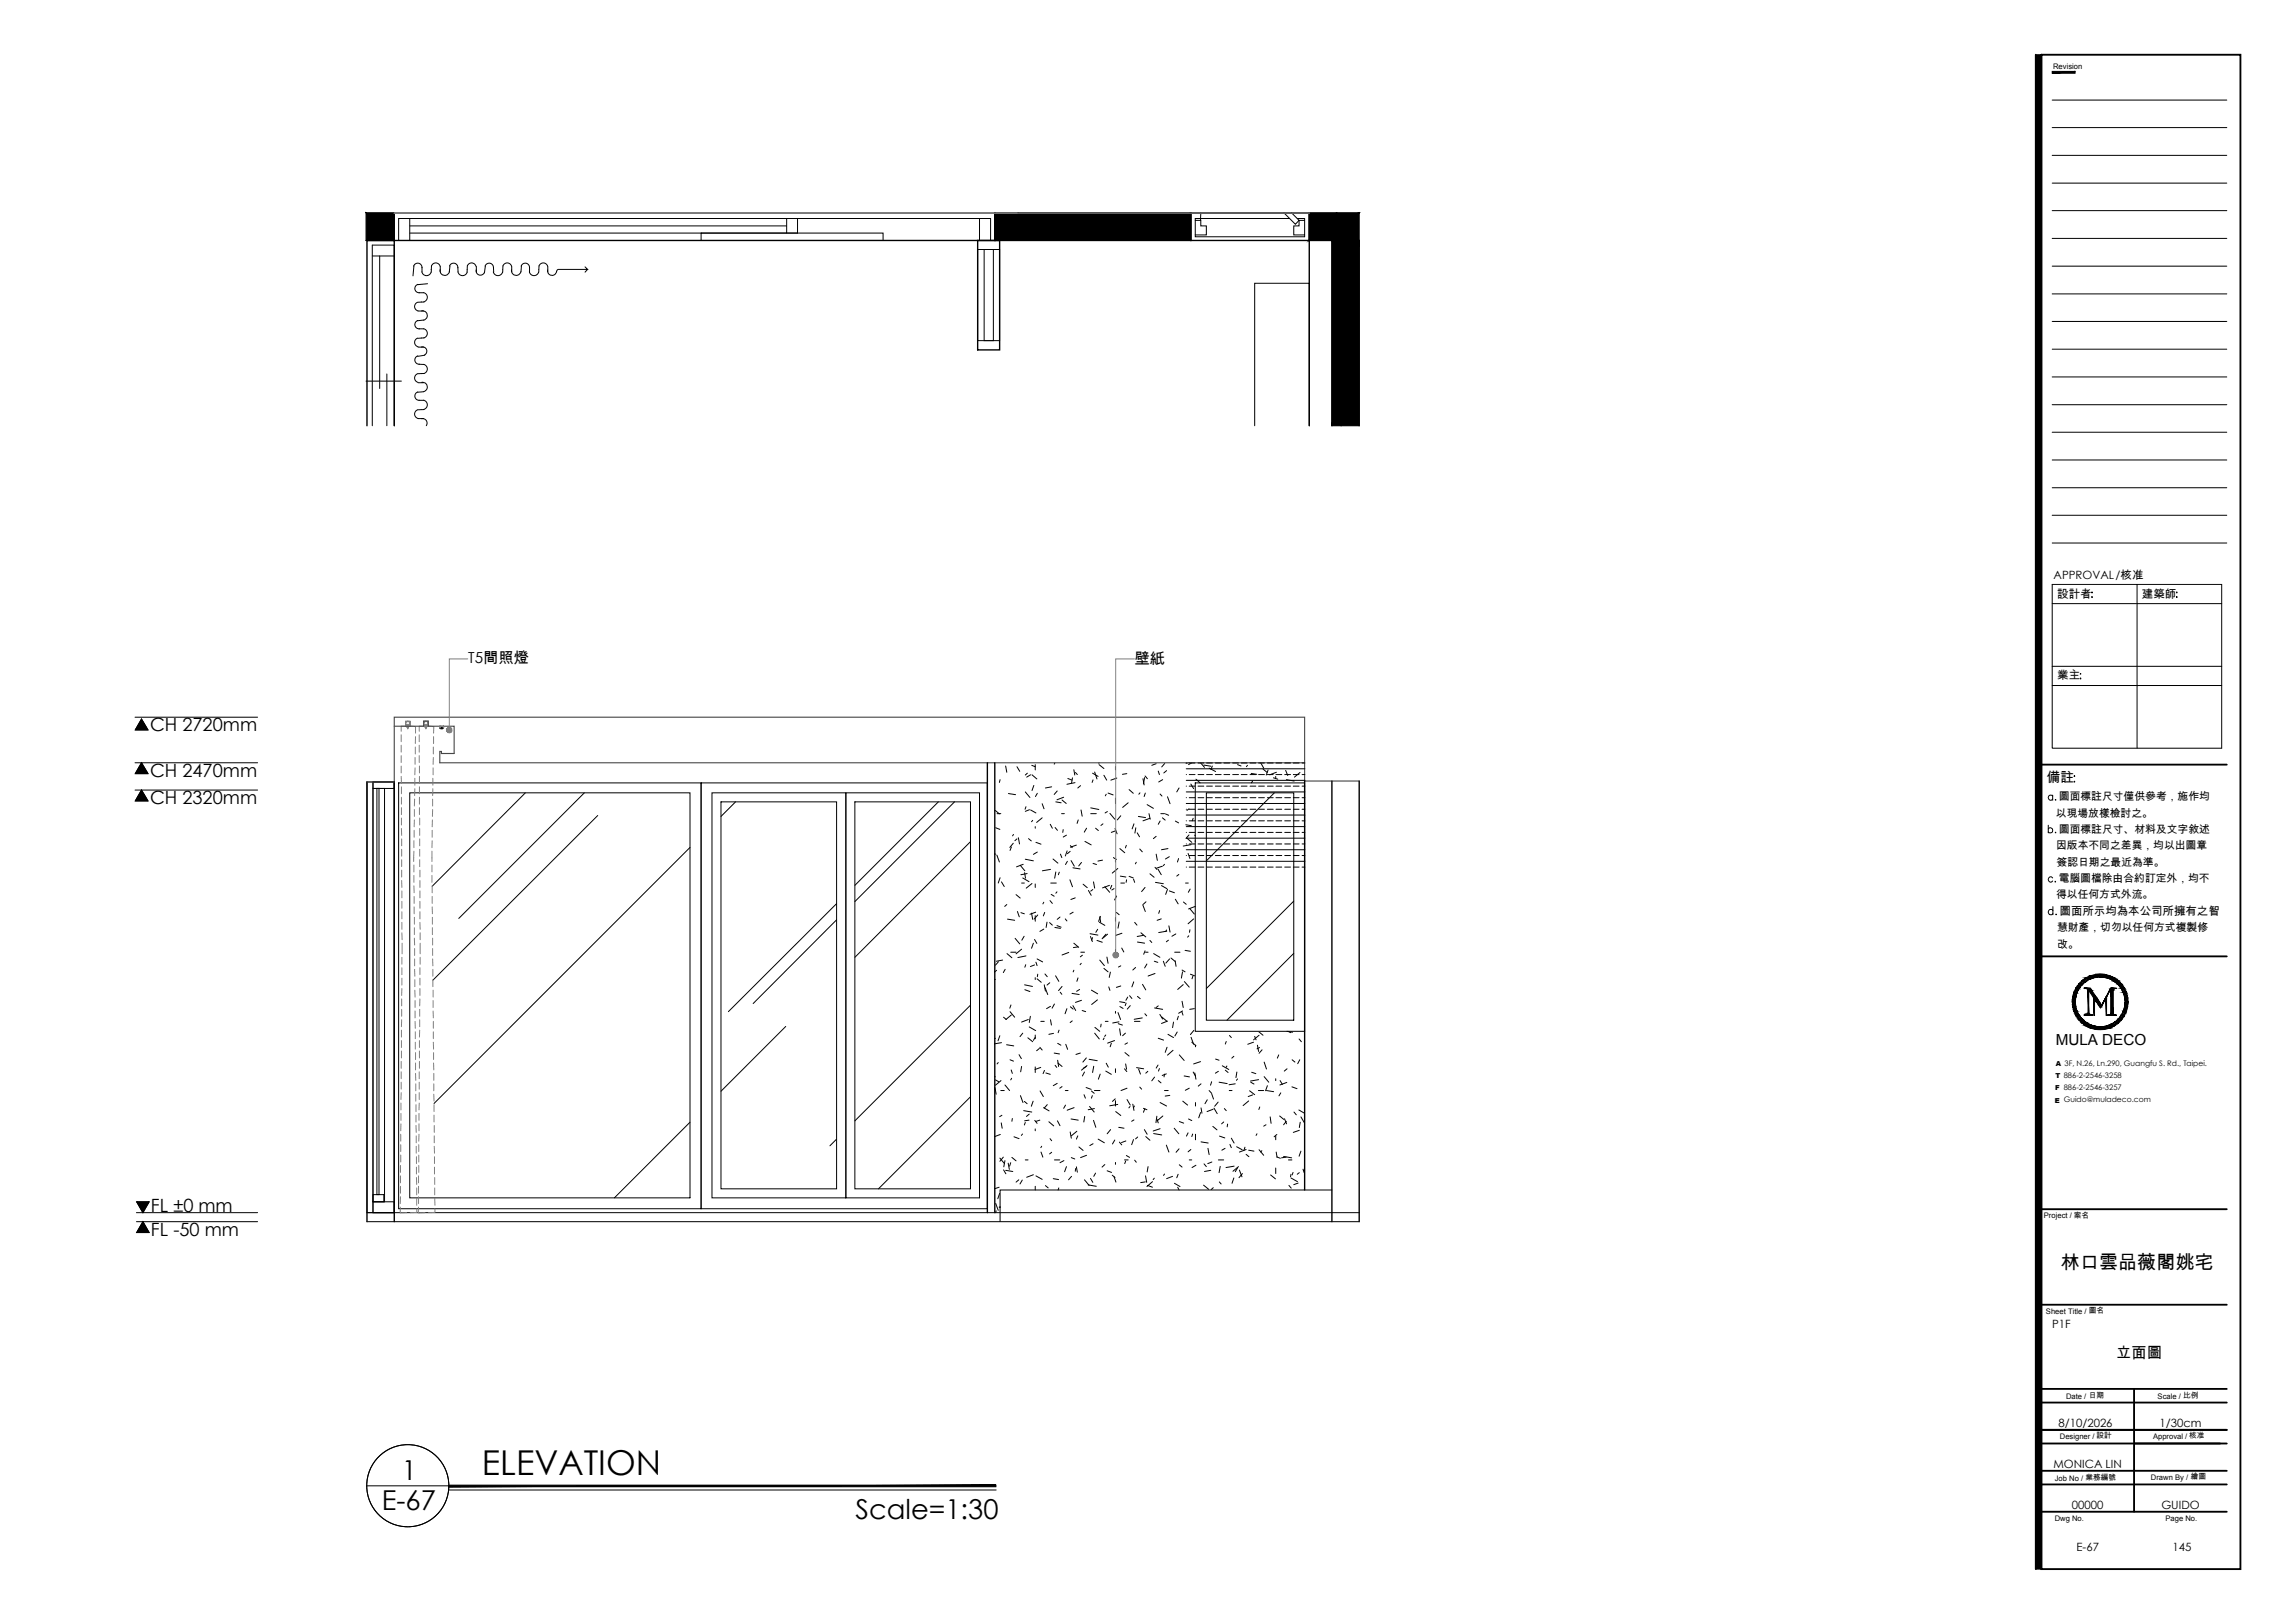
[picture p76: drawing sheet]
<svg xmlns="http://www.w3.org/2000/svg" width="420mm" height="297mm" viewBox="0 0 420 297" stroke-linecap="round" stroke-linejoin="round" font-family="sans-serif">
<defs><g id="words">
<text font-size="6.3" x="88.2" y="269.9">ELEVATION</text>
<g font-size="5">
<text x="73.6" y="270.9">1</text>
<text x="69.9" y="276.3">E-67</text>
<text x="156.6" y="278">Scale=1:30</text>
</g>
<text font-size="3.5" x="377.3" y="232.3">林口雲品薇閣姚宅</text>
<g font-size="3.3">
<text x="27.5" y="133.8">CH 2720mm</text>
<text x="27.5" y="142.1">CH 2470mm</text>
<text x="27.5" y="147.1">CH 2320mm</text>
<text x="27.6" y="221.7">FL ±0 mm</text>
<text x="27.6" y="226.2">FL -50 mm</text>
</g>
<g font-size="2.8">
<text x="85.7" y="121.3">T5間照燈</text>
<text x="207.7" y="121.6">壁紙</text>
<text x="376.3" y="191.3">MULA DECO</text>
<text x="387.4" y="248.5">立面圖</text>
</g>
<text font-size="2.5" x="374.7" y="143.2">備註</text>
<g font-size="2.1">
<text x="376" y="106">APPROVAL/核准</text>
<text x="376.6" y="109.4">設計者</text>
<text x="392.1" y="109.4">建築師</text>
<text x="376.6" y="124.3">業主</text>
<text x="377.1" y="167.4">圖面所示均為本公司所擁有之智</text>
<text x="375.7" y="243.1">P1F</text>
<text x="376.9" y="261.2">8/10/2026</text>
<text x="395.4" y="261.2">1/30cm</text>
<text x="375.9" y="268.7">MONICA LIN</text>
<text x="379.3" y="276.2">00000</text>
<text x="395.7" y="276.2">GUIDO</text>
<text x="380.2" y="283.8">E-67</text>
<text x="397.7" y="283.8">145</text>
</g>
<g font-size="2">
<text x="376.4" y="149.5">以現場放樣檢討之。</text>
<text x="376.9" y="146.5">圖面標註尺寸僅供參考，施作均</text>
<text x="376.4" y="155.4">因版本不同之差異，均以出圖章</text>
<text x="376.9" y="152.4">圖面標註尺寸、材料及文字敘述</text>
<text x="376.5" y="158.4">簽認日期之最近為準。</text>
<text x="376.9" y="161.4">電腦圖檔除由合約訂定外，均不</text>
<text x="376.4" y="164.4">得以任何方式外流。</text>
<text x="376.6" y="170.4">慧財產，切勿以任何方式複製修</text>
<text x="376.6" y="173.4">改。</text>
</g>
<g font-size="1.4">
<text x="375.9" y="12.6">Revision</text>
<text x="374.2" y="222.9">Project / 案名</text>
<text x="374.6" y="240.4">Sheet Title / 圖名</text>
<text x="378.2" y="256.1">Date / 日期</text>
<text x="395" y="256.1">Scale / 比例</text>
<text x="377.1" y="263.4">Designer / 設計</text>
<text x="394.2" y="263.4">Approval / 核准</text>
<text x="376.2" y="271">Job No / 業務編號</text>
<text x="393.8" y="270.8">Drawn By / 繪圖</text>
<text x="376.2" y="278.3">Dwg No.</text>
<text x="396.5" y="278.3">Page No.</text>
</g>
<g font-size="1.3">
<text x="376.3" y="197.3">T 886-2-2546-3258</text>
<text x="376.3" y="195.1">A 3F, N.26, Ln.290, Guangfu S. Rd., Taipei.</text>
<text x="376.2" y="201.8">E Guido@muladeco.com</text>
<text x="376.3" y="199.5">F 886-2-2546-3257</text>
</g>
</g></defs>
<!-- layer: I-ELEV4 -->
<path d="M67.2 223.6h181.6M67.2 221.9h181.6" fill="none" stroke="#000" stroke-width=".18"/>
<!-- layer: I-WALL-HATCH -->
<g fill="none" stroke="#000" stroke-width=".18">
<path d="M189.5 139.9v1M193.1 139.6l-.1 .3M201.2 139.6v.1M201.2 139.9l.9 .8M211.7 139.8l-.8 .3M213.2 139.7l-.5 .7M217.6 139.6l-.5 .1M218.2 139.6l-.6 .3M219.8 139.6l.7 .8M226.6 139.9l.6 .3M230.8 139.6l.6 1M182.1 156.3h.2"/>
<path d="M182.2 148.3l.8 .7M182.3 151.5l.7 .3M182.5 156.5l.5 1.3M182.5 148.9h.7M183.1 142.7l-.1 .5M184.1 140.2l.2 1.1M184.6 145.2l1.3 .2M185.2 155l-.3 .6M185.5 154.3l-.6 .8M185.5 152.7l-.1 .3M186.2 153.5l-.4 .4M186.2 140.3l.5 .9"/>
<path d="M186.4 153.3l.2 1.2M186.8 158.4l.8 1M187.3 158.2l-1.2 .5M187.6 159.7l.1 1M187.7 144.9l.9 1.1M187.7 157.3l1.5 .3M187.8 147.6l-.1 .5M188 159.9l-1.1 .2M188.1 141.5l-.4 .3M188.3 153.5l.5 .4M188.5 148.2l-.8 .3M188.7 141.8l-.7 .4"/>
<path d="M188.7 148.2l1 .6M188.9 140.1l.6 .2M188.9 141.8l.9 .8M189.1 150.1l-.3 .3M189.3 143.7l-.4 1M189.5 151.3v.3M189.7 154.2l.9 .3M189.9 155.9l-.7 .5M189.9 145.2l-.3 .6M190.8 149.7l-1 .8M190.8 147.1l.3 .9M192.3 150.9l.4 .7"/>
<path d="M192.3 159.1l-1.5 .3M192.5 144l-1.1 .2M192.8 157.2l.9 .8M193.2 151.5l.4 .5M193.3 159.6l-.2 1.1M193.3 146.8l1 .1M193.5 144.8l-.5 .6M193.9 159.6l-.1 .5M194.1 156.3l.3 .7M194.4 148.9h.5M194.4 146.4l.8 .7M194.6 151.8v.5"/>
<path d="M194.7 145.9l-1.2 .5M195.2 152.9l-.6 .3M195.4 155.7l-.4 1M195.4 157.6l-.3 .6M195.5 142.5l.8 .3M195.9 155.8l-.5 .4M196 154.8l.3 .3M196.1 157.5l.6 1M196.3 142.4l-.1 .9M196.4 158.8l1.3 .2M196.6 140.9l.2 .9M196.8 143.2l-1.5 .3"/>
<path d="M196.9 141.4l.3 .4M197.1 154.7l-1.1 .4M197.4 150.1l-.2 .6M197.8 143.8l-.5 .4M197.9 148.2l.2 1.2M198 157.8l-.5 .7M198.6 154l1.2 .6M198.9 151.6l-.4 .7M199.7 148.9h1M199.7 147.9l1.5 .3M200 141.5l1 .6M200.1 142.7l-.2 .5"/>
<path d="M200.1 158l.6 .2M200.4 141.3l.4 1.3M200.6 151.6l.5 .4M201.8 157.4l-.8 .2M201.9 150.8l-.4 .3M202.1 141.9l.5 .9M202.5 145.4l-.1 .3M202.7 148.5l-.4 .3M202.9 145.1l.9 .4M203.2 148.9l.9 1M203.8 157l.6 .3M204.1 151.6l.4 1"/>
<path d="M204.2 140.3v.6M204.2 146.1v1M204.2 157.4v.4M204.3 152l-.8 .3M204.5 142.4l-1.1 .4M204.6 158.9l-1 .9M205 155.3l.9 .8M205.2 149.3l-.6 .8M206.2 154.7l-.2 .5M206.3 141.6l-.8 .1M206.5 146.9l-1 .9M206.7 144.5l.8 .7"/>
<path d="M207.6 150.8l-.3 .9M207.9 151.5l-.1 1M208 157.8l-.1 .3M208.2 152.4l.4 .7M208.4 149.4l1.3 .2M208.7 155.4l.4 .5M208.7 145.1l-.2 .3M209.3 142.5l.2 1.2M209.6 142.3l-.3 1.2M209.6 142l.5 .5M209.7 145.1l-.2 .7M210 147.3l1.2 .6"/>
<path d="M210.4 148.9l.2 1M210.5 149.8l-1.2 .4M210.5 159.9l.8 .7M211.5 158.7l.3 .4M211.7 153.1l-.5 .4M211.7 156.3l.2 1.2M212 159.1l.6 1M212 141.1l.3 .7M212.4 150.3l-.4 .6M212.4 145.3l.3 .4M212.5 148.9h.7M212.8 158.5l-1.1 .4"/>
<path d="M212.8 149.7l.5 .4M212.9 142.7l-.8 .4M213.2 158.2l-.2 .2M213.4 149l.6 .2M213.6 141l-.5 .5M213.7 145.8l.5 1.3M213.8 155.3l-1.2 .2M214.1 156.8l-.7 .4M215.2 150.3l.6 .3M215.8 157.1l-.2 .7M215.9 144.2l-.5 .7M217.1 150.9l1 .2"/>
<path d="M217.3 153.4l.9 .8M217.5 156.2l.3 .9M217.7 148l-.4 .3M217.7 152.8l-.6 .6M218 143.5l.5 .8M218.1 154.6l-1.5 .2M218.4 149.8l-.1 .4M218.7 152.9l.1 .1M218.8 154h.1M218.9 142.6l.8 .7M220.4 140l1.3 .2M221.4 140.6l1.1 .6"/>
<path d="M222 140.2l-.3 .6M228.4 140.1l-.2 .2M229.1 141.5l1 .2M229.3 142.9l-.2 .4M231.2 140.7l.8 .7M232.2 140.9l-.4 .9M233.1 142.4l.8 .2M233.6 142.1v.3M233.7 141.3l-1.2 .5M235.4 141l.4 .9M235.5 142.7l1.4 .2M238 141.4l-1 .8"/>
<path d="M182.1 179.3h.1M182.2 179.2l-.1 .1M182.5 177.6l-.4 .3M182.8 176l-.6 .6M183.1 160.6l-.3 1M183.3 161.4l.6 .8M183.6 175.7l-1.2 .2M184 177.4l-.3 .6M184.3 165.6l-.4 .3M184.4 174.5l.9 .8M184.4 168.2l1.4 .2M185 174.3h1"/>
<path d="M185.8 171.7l.9 1M186 163.7l.8 .7M186.3 166.8l.3 1M186.9 167l.6 .2M187 161.6h.5M187 173.7l-1 .9M187.2 160.7l1.2 .7M187.5 171.4l-.4 .7M187.8 176.6l-.2 .4M187.8 174.9l-1.4 .3M188.8 167.1l.3 1.2M188.9 161.7l-1 .8"/>
<path d="M189.2 172.6l-.4 1M189.4 176.6l-.8 .3M189.4 171.9l.4 .8M189.5 161.8v.6M189.5 167.6v1M189.5 178.9v.4M189.6 166.9l-1 .4M189.7 176.1l.2 .6M189.9 179.1l.7 .7M189.9 175.5l1 .6M190 167.5l-.7 .7M190 178.3l-.1 .5"/>
<path d="M191.1 170l-.7 .5M191.1 165.1l-.2 .3M191.3 167l-.3 .6M191.3 178.3l.4 .5M191.7 168.8l-.2 .9M192.2 168.9l.5 .4M192.2 179.9l-.5 .4M192.2 164.8l.5 .5M192.4 161.6h1M192.4 163.7l.6 .3M193.1 169.7l1 .2M193.3 178.6l.5 1"/>
<path d="M193.5 163.2l-.2 .3M193.5 169.4l.8 .3M194.1 167.8l-.6 .5M195 168.2l.3 .4M195.7 174.3l-1.3 .5M195.9 161l.4 1.3M196.5 166.9l-.6 .4M196.6 177.6l-.1 .3M196.6 172.6l.9 .8M196.9 164.3l-.9 .3M197.4 173.3l-.9 .1M197.4 179l-.3 .6"/>
<path d="M197.9 174.3h.6M198 176.3l-.3 .3M198.2 174.8l-.4 .3M198.3 161.8l.8 .7M199.3 163l.5 .9M199.6 170.9l1.4 .2M199.6 171.4l.4 .9M200 171.6l-.1 .5M200.1 162.8l-.4 .3M200.2 161.4l.2 1.1M200.8 172.1l1 .4M201 170.1l-.4 .5"/>
<path d="M201.3 168.8l1 .6M201.3 167.8l.2 1M201.3 175.7l.9 1M201.5 167.7l-.4 .9M202.1 177.2l.8 .7M202.3 162.3l.9 1M202.5 171l-.6 .6M202.6 175.2l.3 1.1M202.8 171l-1 .8M203.1 162l-1.3 .5M203.3 177.9l-.2 1M203.5 162l-.2 .7"/>
<path d="M204 162.6l-.5 .3M204.2 167.9v.7M204.2 173.8v1M204.4 167l.5 .4M204.4 164l-.4 .7M204.9 168.7l-.2 1.2M205.1 160.3l1 .2M205.2 161.6h.7M205.2 176.8l-.4 .2M205.4 173.5l.3 .7M205.4 170.8l-1.1 .4M206.2 161v.5"/>
<path d="M206.7 160.4l.8 .3M207.5 160.9l.2 .6M207.6 179.7l-.4 .9M207.7 168.8l.5 .5M207.9 177.1l-.5 .4M208.2 172.4l1.4 .2M208.9 170.7l.9 .8M209.2 165.6l.5 1.2M209.3 171.2l-1.1 .2M209.6 162.4l-.6 .8M209.6 174l-.2 .7M209.7 174.3h.5"/>
<path d="M209.8 165l-.5 .5M210 176.4l-.4 .8M210.5 172.1l.4 .4M211.2 174.5l1.1 .7M211.3 175.9l.7 .2M211.5 178.2l-1.3 .4M211.5 161.5l1.5 .2M212.3 166.7l-.2 .5M212.6 168.2l-.8 .2M212.6 162.1l1 .5M213 175.9l.3 1M213.6 170.2l-.2 .3"/>
<path d="M213.6 170.4l-1.5 .3M213.7 162.8l-.3 .9M213.9 172.1l-.4 .3M214 169.4l.2 1.2M214.1 163.1l.9 .3M214.1 175.5l-.7 .8M214.4 175.3l.7 .7M215.1 174.3h.9M215.1 175.8l.2 1.1M215.2 164.6l.5 .8M215.3 170.9l-.8 .5M215.8 160l-.4 .3"/>
<path d="M216.4 177.5l.6 .4M216.5 177.9l-.2 1.1M216.7 165.1l.5 .4M216.8 179.6l.9 1.1M217 173.9l.9 .2M217 161.6h.6M217.6 171.3l-.2 .2M217.8 166.3l.9 1M217.8 170.2v.4M217.9 162.7l-.3 .6M217.9 178.3l.8 .3M218.4 178.6l-.2 .5"/>
<path d="M218.5 168.2l-1 .9M218.8 165.9l-1.2 .5M182.1 197l.1 .1M182.2 199.1l.2 1.2M182.2 190l-.1 .1M182.2 197.6l.6 .4M182.8 194.5l-.3 .2M183 189.6l-.3 .9M183.2 199.6h.7M183.3 197.8l-1.1 .8M183.3 190.8l-1.2 .2M183.7 186.2l.5 .4"/>
<path d="M184 198.6l.8 1M184.3 191.2l1.3 .2M184.9 185.2l.9 1M184.9 194l.6 .2M185.1 183.9l-.2 .6M185.1 195.8l.2 .7M185.2 185.7l-1 .9M185.2 197.3l-.2 .3M186.6 193l.4 .7M187 195.2l-.1 1M187.2 189.1l-.5 .6M187.6 180.2l1.4 .3"/>
<path d="M187.6 181.1l1 .4M188.2 189.9l.9 .8M188.3 186.6l-1.3 .5M188.4 187.9l1.2 .7M188.6 186l-.2 1.1M189.5 189.9l-.3 .5M189.5 189.4v.7M189.5 195.3v1M190.3 191.9l-.5 .4M190.4 191.7l.4 .5M190.4 199.7l.6 1M190.5 186.9h.7"/>
<path d="M190.5 195.4l-1 .3M191.2 180.2l.2 1.2M191.2 195.9l-.2 .6M191.3 180.8l.5 1.2M191.5 196.4l.8 .2M192.3 184.2l-.7 .4M192.3 186.6l.2 1M192.9 189.1l-.9 .2M193 192.7l1 .2M193 183.8l-.4 .7M193.2 195l.3 .4M193.5 198.3l-.7 .4"/>
<path d="M193.6 194l.2 1.2M193.6 191l.6 .3M193.7 194.5l.7 .7M193.9 188.5l-.2 .5M194.1 181.6l.3 .4M194.4 198.9l-.4 .3M194.4 180.5l-.6 .8M195 199.6h.5M195.1 191.1l.4 1M195.3 184.6l-.3 .9M196 184.3l.5 .4M196.3 181.8l1.3 .2"/>
<path d="M196.3 186.8l-.4 .3M196.4 184.1l.5 .8M197.7 181.1l-.6 .3M197.8 192.7l-.8 .3M198 183.1l-1.1 .4M198.1 184.9l.7 .3M198.5 196.2l-.3 .7M198.8 199l1 .4M198.9 195.2l-.6 .3M198.9 193.6l-.7 .8M199 195l-1 .9M199.4 193.9l1.5 .2"/>
<path d="M199.8 199.7l.5 .4M199.8 181.2l1.2 .7M200.2 195.1l-.2 1.2M200.4 199.6h1M200.4 189.1l.9 1M200.4 188l.9 .8M200.9 183l-1 .8M201.4 196.6l-.3 .9M201.6 187.4l-.1 .5M202.1 190l-.1 .3M202.4 186.9h.5M202.4 189.4l-.2 .3"/>
<path d="M202.4 196l1.1 .6M202.5 194.6l.4 .7M203 180.6l.2 .7M203.5 191l-.3 .6M204 190.4l-1.2 .5M204.2 185.1v.3M204.2 195.6v.7M204.7 185.3l.4 1.3M204.7 187.4l.8 .2M204.9 187l-1.2 .2M205 188.3l.1 1.2M205 183.3l1 .2"/>
<path d="M205 184.2l.6 .4M205.2 180.5l-.8 .2M205.9 195.6l.4 .5M206 192.6l.7 .7M206 189.1l-.5 .5M206.1 194.7l.1 1M206.2 183.6l-.2 .5M206.3 199.2l-1.1 .4M206.4 190.9l-.4 .2M206.5 182.5l-.4 .6M206.8 182.2l.4 .5M206.9 184.1l-.5 .6"/>
<path d="M207.7 186.9h1M208.1 195.4l1.3 .2M208.2 182.4l.5 .4M208.4 195.7l.4 .9M208.7 199l.3 .3M209.1 186.3l-1.5 .2M209.2 180.2l.6 1M209.6 185.5l.3 .4M210.1 196.1l-.3 .3M211.4 197.1l-.5 .7M211.4 184.5l1.5 .2M212 194.9l-.3 .6"/>
<path d="M212 184.1l-.3 .3M212 197.8l.6 .4M212 190l1 .4M212.3 195.6l-.2 .4M212.3 185.7l.6 .8M212.7 186.1l.9 .8M213.2 199.6h.7M213.2 196.6l-.1 .5M213.5 196.5l-.7 .3M213.7 191.7l-.4 .9M213.7 186.9l-1.1 .4M213.8 189.3l1 .6"/>
<path d="M214.8 192.2l-1.1 .9M214.8 187.1l-.1 1M215.5 188.9l-.4 .7M215.7 186l-.2 .6M215.9 193.1l.9 1M216.4 185.2l.2 .6M216.4 183.2l.2 1.2M216.5 185l-.7 .4M216.6 180.2l-1 .9M216.8 196.9l1 .2M217.7 199.2l-.7 .3M218.1 189.9l.4 1.2"/>
<path d="M218.2 190.7l.7 .7M218.4 196.2l.5 .7M218.6 188.6l-.7 .7M218.7 184.6l-.9 .1M218.7 196.4l.2 1.1M218.9 191.3v.3M219.8 194.3l-1.3 .4M219.9 198.4l-.5 .4M221.4 199.6l.4 .5M221.8 198l-.2 .6M222.5 193.8l.7 .2M223.1 196.1l-.6 .3"/>
<path d="M223.2 198.1l1.5 .2M223.8 195.1l1.2 .6M224.3 195.9l.5 .4M224.5 190.6l-.2 .5M224.6 195.1l-.1 .3M225 199.6h.6M225.1 189.5l.3 .4M225.9 193.3l-.4 .4M226.1 198.4l-1.1 .1M226.4 196.2l-.1 1M226.6 197.5l-.2 .2M228.8 199.6l.9 .7"/>
<path d="M229 198.1l.6 .3M229.2 196.2l.7 .3M229.5 190.7l-1.1 .4M229.7 189.7l.3 .6M230.2 191.3l.2 1.1M230.4 199.6h1M230.4 197.6l-1.5 .3M230.5 188.8l.7 .7M230.5 189.5l-1 .8M230.6 191.7l-.5 .3M231.1 192.1l-.6 .7M231.4 194.4l.5 1.3"/>
<path d="M231.4 197l.9 1.1M231.9 199.6l1.3 .2M232 198.7l-.3 .9M233.6 197.4v.4M234.1 193.1l-.3 .6M234.4 197.8l.4 .7M235.6 198.1l-1.3 .5M235.6 188.8l1 .1M235.6 195.6l-.5 .4M235.8 188.8l.5 .2M236.5 198.9l.9 .3M236.6 194l.5 .4"/>
<path d="M237.8 190.1l.5 .6M238 194l-.4 .7M182.9 217.3l-.7 .2M183 218.4l-.3 1M183 211.9l.9 1.1M183.1 207.6l-1 .4M183.3 205.5l.2 1M183.4 204.1l-.4 .3M183.7 211.8l-.7 .7M183.7 214.1l.5 .7M184 212.4l-.2 1.2M184.1 214.2l1.3 .2"/>
<path d="M184.6 212.9l.2 1.1M185 212.8l-.2 .6M185.3 211.8l.7 .7M185.3 204.7v.5M185.6 208.1l1 .3M186.5 215.9l-.5 .5M186.8 200.5l.5 1.3M187.2 216l-.5 .7M187.2 207.5l-.2 .3M187.4 203.3l1.5 .2M187.5 201.6l.5 .4M187.7 212.3h.5"/>
<path d="M187.7 205.4l-.2 .5M188.4 205l-.8 .1M188.4 203.9l-.5 .4M189.1 201.5l-.3 1M189.2 215l-1.2 .5M189.4 205l.5 .6M189.5 206.6v.4M189.5 217.1v.7M189.7 215.2l1.1 .6M190.4 205l-.8 .3M190.6 210.8l.3 1M190.7 209.8l-.2 .2"/>
<path d="M191.1 202.7l1 .6M191.4 217l.5 .4M191.7 202.2l-.5 .6M192 205.3l.9 .8M192.2 208.4l.3 .4M192.5 210.9l-.3 .3M192.8 215.7l1 .2M193 212.3h1M193.6 205.1l.5 .9M193.8 217.4l-.1 .4M194.8 212.4l-.7 .4M195.1 202.3l-.4 .5"/>
<path d="M195.2 213.5l-.3 .9M195.9 207.2l.2 1.1M196.1 204.8l1.3 .2M196.1 211.9l.7 .2M196.2 215.3l-.6 .6M196.6 202.7l-1.2 .5M196.9 213.9v.5M197.1 213.6l.1 .9M197.1 207l-1 .9M197.3 207.9l-.2 .6M197.5 209.9l.8 .7M198.5 200.3l.2 .7"/>
<path d="M198.5 215.9l.9 1M198.6 204.3l-.2 1M198.9 211.4l-1.1 .5M199.2 216.9l1.5 .2M199.5 202.5l.8 1M199.6 215.7l.5 .7M200 200.5l-.2 .5M200.1 209.3l-.6 .4M200.2 205l.4 1.3M200.4 202.9l-1.2 .2M200.6 214.7l-.4 .6M201 208.5l1.2 .7"/>
<path d="M202.3 213.1l-.5 .5M202.7 214.3l.8 .3M203.3 206.7l-.6 .8M203.6 215.1l.5 .4M204 215.4l.3 1M204.1 208.6l-.4 .8M204.2 201.1l-.5 .5M204.2 201.5v.9M204.2 212.8v.3M204.3 203.4l.9 .8M204.6 202.1l-1.4 .3M204.8 206.3l1 .2"/>
<path d="M204.9 209l.5 .5M205.9 212.3h.6M206.1 212.5l-.2 .5M206.1 208.8l-.8 .3M206.2 211.5l.6 .3M206.3 201.2l.6 1.1M206.9 202.5l-.2 .3M207.4 202.1l.2 1.1M207.5 208.6l-.3 .9M207.6 205l-.4 .2M207.7 202.4l-.2 .3M207.7 212.3l.3 .4"/>
<path d="M208.3 208.1l-.4 .3M209.3 202.8l.7 .3M209.5 206.7l.5 .9M209.6 202.9l-.3 .7M209.7 216.3l-.9 .1M209.7 215.2l.2 1.2M209.8 208l.7 .7M210.1 216.9l.9 .4M210.2 213.5l-.2 1M211 216.3l-1 .9M211.2 207.5l1.5 .2M211.3 215.6l-.2 .3"/>
<path d="M211.8 204.3l-.2 1.2M211.8 204.9l.2 .6M212.4 206.6l-1.3 .4M212.4 201.8l1.2 .6M212.9 204.2l-1.1 .9M213.2 214.9l-.2 .2M213.5 209.6l.5 1.2M214.2 200.5l-.9 .1M214.7 215.3l-1.1 .4M215 206.5l.8 1M215 216.6l1 .6M215.6 217.3l.3 .5"/>
<path d="M215.7 214.9l-.3 .6M215.9 210.3l-.6 .6M215.9 213.2l.5 .4M215.9 205.3l.8 .3M216.5 201.5l.9 .8M217.5 207.3l-.3 .6M217.6 204.8l.6 .3M217.7 212.3h.5M218 210.4l-.5 .4M218.4 207.5l-.2 .5M218.9 201.8v.6M218.9 207.6v1"/>
<path d="M218.9 213.3l-.7 .4M219.8 203.6l-.3 1M219.9 202.8l.1 .9M219.9 209l1.3 .2M220.3 216.9l1 .8M220.4 213l.5 .5M221 201.3l-.4 .7M221.1 210.2l.3 1.1M221.7 214.2l-1.2 .2M221.8 200.2l.4 1M221.9 212.7l-.8 .3M222 206.1l.8 .7"/>
<path d="M222.1 203l-1.1 .4M222.1 217.4l-.4 .3M222.3 202.8l.5 1M223 201.7l-.6 .8M223.1 212.3h.9M223.2 216.3l.4 .4M223.3 207.9l.9 .4M223.4 213.5l-.2 1.1M224 205.3l-.4 .4M224.2 202.9l.3 .4M224.3 210.2l-.6 .3M224.7 205.7v.5"/>
<path d="M225.2 209.5l.2 .5M225.4 208.3l.5 .9M225.9 215.6l-.3 1M225.9 213.4l-1.4 .3M226.4 209.9l1 .5M226.6 213.7l-.5 .7M226.7 213.5l-1 .9M226.9 214.2l.5 1.2M227.5 214.8l-.7 .7M227.9 210l-.2 .6M228.1 210.4l-1.2 .4M228.1 211.3l.5 .4"/>
<path d="M228.6 201.5l-1 .8M228.6 210.5l1 .2M229.3 200.4l-.8 .3M230.1 207.5l-.1 .3M230.5 210.4l.9 1M230.6 202.6l-.1 .5M231 210.6l-.2 .2M231.8 205.9l-.4 .2M232.5 204.4l.2 1.2M232.6 215l.9 .8M233.6 207.9v.7M233.6 213.8v1"/>
<path d="M233.6 210.8l.2 1M233.8 207.6l-.5 .5M233.8 211.7l.6 .3M234.3 204.2l.7 .7M234.5 200l-.4 .6M235 211.7l1.5 .2M235.2 204.8l.3 .9M235.5 211.8l-.9 .1M235.5 205.2l-.5 .7M235.9 212.3h.6M236 216.9l.4 .6M236.3 214.9v.5"/>
<path d="M236.3 215.6l1.2 .7M236.7 214.6l-.1 .4M236.9 203.5l.4 .5M237.7 216.5l-.8 .3M237.8 203.1l1 .6M237.9 206.9l-1.1 .3M237.9 214.6l-.4 .3M238 205.4l-.1 1M238.2 210.7l-.4 .9M238.2 204.4l.6 1M238.5 214l.3 .6M182.3 220.2l.5 1.3"/>
<path d="M182.4 221.6l-.1 .3M182.9 220.9l.2 .1M183.1 221h.1"/>
</g>
<!-- layer: I-ELEV2 -->
<path d="M72.2 132.9h5.4v-.9h.8v.9h4.7v5h-2.3v-.4h-.3v2.1h158.3M248.8 142.9h-10v-11.6h-166.6v11.8h-5" fill="none" stroke="#4c4c4c" stroke-width=".21"/>
<!-- layer: I-ELEV1 -->
<path d="M180.8 139.6v82.3M182.1 139.6v82.3M67.2 143.1v80.5M72.2 143.1v80.5M238.8 142.9v74.9M243.8 142.9v80.7M248.8 142.9v80.7" fill="none" stroke="#000" stroke-width=".25"/>
<!-- layer: I-ELEV252 -->
<g fill="none" stroke="#000" stroke-width=".18">
<path d="M217.2 139.6h.1M217.7 139.6h1.1M219.3 139.6h1.1M220.9 139.6h1.1M222.5 139.6h1.1M224.1 139.6h1M225.7 139.6h1M227.2 139.6h1.1M228.9 139.6h1M230.4 139.6h1.1M232 139.6h1.1M233.6 139.6h1.1"/>
<path d="M235.2 139.6h1.1M236.8 139.6h1M238.4 139.6h.5M67.2 143.1h5v78.8h-5zM68.3 143.1h3.9v1.2h-3.9zM68.3 144.3h2.1v75.6h-2.1zM68.3 143.1h3.9v78.8h-3.9zM69 144.3h.4v74.3h-.4zM73 143.3h55.4v77.9h-55.4zM75 145.1h51.3v74.1h-51.3zM128.4 143.3h52.4v77.9h-52.4zM130.3 145.1h24.6v74.1h-24.6z"/>
<path d="M132 146.8h21.2v70.8h-21.2zM154.9 145.1h24.4v74.1h-24.4zM156.5 146.8h21.2v70.8h-21.2zM217.2 140.7h21.7M217.2 142.8h21.7M217.2 144.9h21.7M217.2 147.1h21.7M217.2 149.2h21.7M217.2 151.3h21.7M217.2 153.4h21.7M217.2 155.5h21.7M217.2 157.6h21.7"/>
<path d="M217.2 141.8h.1M217.2 143.9h.1M217.2 146h.1M217.2 148.1h.1M217.2 150.2h.1M217.2 152.3h.1M217.2 154.5h.1M217.2 156.6h.1M217.2 158.7h.1M217.7 141.8h1.1M217.7 143.9h1.1M217.7 146h1.1"/>
<path d="M217.7 148.1h1.1M217.7 150.2h1.1M217.7 152.3h1.1M217.7 154.5h1.1M217.7 156.6h1.1M217.7 158.7h1.1M218.8 143.3h20v45.5h-20zM219.3 141.8h1.1M219.3 143.9h1.1M219.3 146h1.1M219.3 148.1h1.1M219.3 150.2h1.1"/>
<path d="M219.3 152.3h1.1M219.3 154.5h1.1M219.3 156.6h1.1M219.3 158.7h1.1M220.9 145.1h16v41.6h-16zM220.9 141.8h1.1M220.9 143.9h1.1M220.9 146h1.1M220.9 148.1h1.1M220.9 150.2h1.1M220.9 152.3h1.1M220.9 154.5h1.1"/>
<path d="M220.9 156.6h1.1M220.9 158.7h1.1M222.5 141.8h1.1M222.5 143.9h1.1M222.5 146h1.1M222.5 148.1h1.1M222.5 150.2h1.1M222.5 152.3h1.1M222.5 154.5h1.1M222.5 156.6h1.1M222.5 158.7h1.1M224.1 141.8h1"/>
<path d="M224.1 143.9h1M224.1 146h1M224.1 148.1h1M224.1 150.2h1M224.1 152.3h1M224.1 154.5h1M224.1 156.6h1M224.1 158.7h1M225.7 141.8h1M225.7 143.9h1M225.7 146h1M225.7 148.1h1"/>
<path d="M225.7 150.2h1M225.7 152.3h1M225.7 154.5h1M225.7 156.6h1M225.7 158.7h1M227.2 141.8h1.1M227.2 143.9h1.1M227.2 146h1.1M227.2 148.1h1.1M227.2 150.2h1.1M227.2 152.3h1.1M227.2 154.5h1.1"/>
<path d="M227.2 156.6h1.1M227.2 158.7h1.1M228.9 141.8h1M228.9 143.9h1M228.9 146h1M228.9 148.1h1M228.9 150.2h1M228.9 152.3h1M228.9 154.5h1M228.9 156.6h1M228.9 158.7h1M230.4 141.8h1.1"/>
<path d="M230.4 143.9h1.1M230.4 146h1.1M230.4 148.1h1.1M230.4 150.2h1.1M230.4 152.3h1.1M230.4 154.5h1.1M230.4 156.6h1.1M230.4 158.7h1.1M232 141.8h1.1M232 143.9h1.1M232 146h1.1M232 148.1h1.1"/>
<path d="M232 150.2h1.1M232 152.3h1.1M232 154.5h1.1M232 156.6h1.1M232 158.7h1.1M233.6 141.8h1.1M233.6 143.9h1.1M233.6 146h1.1M233.6 148.1h1.1M233.6 150.2h1.1M233.6 152.3h1.1M233.6 154.5h1.1"/>
<path d="M233.6 156.6h1.1M233.6 158.7h1.1M235.2 141.8h1.1M235.2 143.9h1.1M235.2 146h1.1M235.2 148.1h1.1M235.2 150.2h1.1M235.2 152.3h1.1M235.2 154.5h1.1M235.2 156.6h1.1M235.2 158.7h1.1M236.8 141.8h1"/>
<path d="M236.8 143.9h1M236.8 146h1M236.8 148.1h1M236.8 150.2h1M236.8 152.3h1M236.8 154.5h1M236.8 156.6h1M236.8 158.7h1M238.4 141.8h.5M238.4 143.9h.5M238.4 146h.5M238.4 148.1h.5"/>
<path d="M238.4 150.2h.5M238.4 152.3h.5M238.4 154.5h.5M238.4 156.6h.5M238.4 158.7h.5M68.3 219.9h3.9v2h-3.9zM68.3 218.6h2v1.3h-2zM243.8 217.8h-60.7v5.8"/>
</g>
<!-- layer: 0 -->
<g fill="none" stroke="#000" stroke-width=".18">
<path d="M375.7 18.3h32M375.7 23.4h32M375.7 28.4h32M375.7 33.5h32M375.7 38.6h32M375.7 53.8h32M375.7 48.7h32M375.7 43.6h32M375.7 58.8h32M375.7 79.1h32M375.7 74.1h32M375.7 69h32"/>
<path d="M375.7 63.9h32M375.7 84.2h32M375.7 89.3h32M375.7 94.3h32M375.7 99.4h32M375.7 107h31v29.9h-31zM375.7 110.5h31M383 108.4v.1zM383 109.2v.2zM391.2 107v29.9M398.4 108.4h.2zM398.4 109.3h.2z"/>
<path d="M375.7 121.9h31M375.7 125.5h31M380.8 123.3h.2zM380.8 124.2h.2zM96.2 145.1l-17.1 17.1M107 145.1l-23 23M109.4 149.3l-30.2 30.1M126.3 155.1l-46.8 46.9M134.7 146.8l-2.7 2.6M171.8 146.8l-15.3 15.2M174.8 146.8l-18.3 18.2M177.7 154l-21.2 21.2"/>
<path d="M233.3 145.1l-12.4 12.5M375 151.7a.45 .45 0 0 1 .7 0 .45 .45 0 0 1 0 .6 .45 .45 0 0 1-.7 0M375 151v1.4M375.8 145.7a.45 .45 0 0 0-.7-.1 .45 .45 0 0 0 0 .7 .45 .45 0 0 0 .7-.1M375.8 145.5v1M376.3 146.3v.2l.1-.1M376.3 152.3v.1h.1M379.7 142.1h.2zM379.7 143.1h.2zM153.2 165.4l-19.8 19.8M153.2 168.3l-15.3 15.4M236.9 174.5l-12.3 12.2"/>
<path d="M236.9 164.9l-16 16M375.8 160.7a.45 .45 0 0 0-.7-.1 .45 .45 0 0 0 0 .7 .45 .45 0 0 0 .7-.1M375.8 166.7a.47 .47 0 0 0-.7-.1 .47 .47 0 0 0 0 .7 .47 .47 0 0 0 .7-.1M375.8 165.9v1.5M376.3 161.3v.1M376.4 167.3l-.1 .1h.2M143.8 187.9l-11.8 11.8M177.7 184l-21.2 21.1M126.3 205.4l-13.8 13.8M153.2 208.5l-1.3 1.2M177.7 200.7l-16.9 16.9"/>
</g>
<!-- layer: I-ELEV-TEXT -->
<path d="M25.9 131.6l1.2 2h-2.3zM25.9 139.6l1.2 2h-2.3zM25.9 144.6l1.2 2h-2.3zM25 219.9h2.3l-1.1 2zM26.2 223.6l1.1 2h-2.3z" fill="#000" stroke="#000" stroke-width=".18"/>
<path d="M24.7 131.3h22.5M24.7 139.6h22.5M25.9 131.6l1.2 2h-2.3zM25.9 139.6l1.2 2h-2.3zM24.7 144.6h22.5M25.9 144.6l1.2 2h-2.3zM25 219.9h2.3l-1.1 2zM25 221.9h22.2M25 223.6h22.2M26.2 223.6l1.1 2h-2.3z" fill="none" stroke="#000" stroke-width=".18"/>
<!-- layer: I-ELEV6 -->
<g fill="none" stroke="#808080" stroke-width=".18">
<path d="M73.4 134.5v1.2M73.4 136.4v1.3M73.4 138.3v1.3M74.2 132.9h-.8v.9M74.3 132h.8v.9h-.3h.2v-.7l-.3-.2-.4 .2v.7h.2h-.2zM74.3 132.7h.1M74.3 132.7v-.1h.7v.1M74.4 132.7h.2v.3h-.1l.1 .2-.1-.1M74.5 133.1h.3M74.6 133h-.1M74.6 133.1v.3M74.7 133.1h.1"/>
<path d="M74.7 133.4h.1M74.7 133.1v.3M74.8 133.1l-.1 .1M74.8 133.1h.1M74.8 132.9l1.3 .1v1.2M74.9 132.7h-.2l.1 .3-.1 .2M74.9 132.7h.1M76 138.6v1.3M76 136.7v1.3M76.1 134.8l-.1 1.3M76.8 134.5v1.2M76.8 136.4v1.3"/>
<path d="M76.8 138.3v1.3M77.5 132.9h-.7v.9M77.6 132h.8v.9h-.2h.2v-.7l-.4-.2-.4 .2v.7h.2h-.2zM77.6 132.7h.1M77.6 132.7v-.1h.7v.1M77.7 132.7h.2v.3h-.1l.1 .4M77.9 133.1v.1M77.9 133h-.1M77.9 133.1h.2M78 133.1h.1M78 133.4h.1M78 133.1v.3"/>
<path d="M78.1 133.1l-.1 .1M78.1 133.1h.1M78.1 132.9l1.3 .1v1.2M78.2 132.7h.1M78.2 132.7h-.2v.3h.1l-.1 .2M79.3 136.7v1.3M79.3 138.6v1.3M79.4 134.8v1.3M73.4 140.2v1.3M73.4 142.1l.1 1.3M73.5 144v1.3M73.5 145.9v1.3"/>
<path d="M73.5 147.8v1.3M73.5 149.7v1.3M73.5 151.6v1.3M73.5 153.5v1.3M73.5 155.4v1.3M73.5 157.3v1.3M73.5 159.2v1.3M75.8 153.9v1.2M75.8 158.3v1.3M75.8 155.8l-.1 1.9M75.8 152v1.2M75.9 148.2v1.2"/>
<path d="M75.9 150.1l-.1 1.2M75.9 146.2v1.3M75.9 142.4v1.3M75.9 144.3v1.3M76 140.5l-.1 1.3M76.8 140.2v1.3M76.8 142.1v1.3M76.8 144v1.3M76.8 145.9v1.3M76.8 147.8v1.3M76.8 149.7v1.3M76.8 151.6v1.3"/>
<path d="M76.8 153.5v1.3M76.8 155.4v1.3M76.8 157.3v1.3M76.9 159.2v1.3M79.1 155.8v1.9M79.1 158.3v1.3M79.1 152v1.2M79.1 153.9v1.2M79.2 150.1l-.1 1.2M79.2 146.2v1.3M79.2 148.2v1.2M79.2 142.4v1.3"/>
<path d="M79.2 144.3v1.3M79.3 140.5v1.3M73.5 161.1l.1 1.3M73.6 163.1v1.2M73.6 165v1.2M73.6 166.9v1.3M73.6 168.8v1.3M73.6 175.2v1.3M73.6 177.1v1.3M73.6 179v1.3M73.6 170.7v1.3M73.6 172.6v2"/>
<path d="M75.8 160.2v1.3M75.8 162.1v1.3M75.8 164.1v1.2M75.8 166v1.2M75.9 167.9v1.2M75.9 169.8v1.3M75.9 171.7v1.3M75.9 177.4v1.3M75.9 173.6v1.3M75.9 175.5v1.3M75.9 179.3v1.3M76.9 161.1v1.3"/>
<path d="M76.9 163.1v1.2M76.9 165v1.2M76.9 166.9v1.3M76.9 177.1v1.3M76.9 179v1.3M76.9 168.8v1.3M76.9 172.6v2M76.9 170.7v1.3M76.9 175.2v1.3M79.1 160.2v1.3M79.1 162.1v1.3M79.1 164.1v1.2"/>
<path d="M79.1 166l.1 1.2M79.2 167.9v1.2M79.2 169.8v1.3M79.2 171.7v1.3M79.2 173.6v1.3M79.2 175.5v1.3M79.2 177.4v1.3M79.2 179.3v1.3M73.4 194.3v1.2M73.4 196.2v1.2M73.4 198.1v1.2M73.4 200v1.2"/>
<path d="M73.5 188.5v1.3M73.5 190.4v1.3M73.5 192.3v1.3M73.5 182.8v1.3M73.5 184.7v1.3M73.5 186.6v1.3M73.6 180.9l-.1 1.3M75.9 181.2l.1 1.3M76 183.1v1.3M76 185v1.3M76 186.9v1.3M76 188.8v1.3"/>
<path d="M76 190.7v1.3M76.1 196.5v1.2M76.1 192.6v1.3M76.1 194.5v1.3M76.1 198.4v1.2M76.8 196.2v1.2M76.8 198.1v1.2M76.8 200v1.2M76.8 190.4v1.3M76.8 192.3v1.3M76.8 194.3v1.2M76.8 184.7v1.3"/>
<path d="M76.8 186.6v1.3M76.8 188.5v1.3M76.9 180.9v1.3M76.9 182.8l-.1 1.3M79.3 181.2v1.3M79.3 183.1v1.3M79.3 185v1.3M79.3 186.9v1.3M79.3 188.8v1.3M79.3 190.7l.1 1.3M79.4 192.6v1.3M79.4 194.5v1.3"/>
<path d="M79.4 196.5v1.2M79.4 198.4v1.2M73.3 213.3v1.3M73.3 215.2v1.3M73.3 217.1v1.3M73.3 219v1.3M73.4 207.6v1.3M73.4 209.5v1.3M73.4 211.4v1.3M73.4 201.9v1.2M73.4 203.8v1.2M73.4 205.7v1.3"/>
<path d="M76.1 200.3v1.2M76.2 206v1.2M76.2 202.2v1.2M76.2 204.1v1.2M76.2 207.9v1.3M76.2 209.8v1.3M76.2 215.5l.1 1.3M76.2 211.7v1.3M76.2 213.6v1.3M76.3 217.4v1.3M76.3 219.3v1.3M76.6 215.2v1.3"/>
<path d="M76.6 217.1v1.3M76.6 219v1.3M76.7 209.5v1.3M76.7 211.4v1.3M76.7 213.3v1.3M76.7 203.8v1.2M76.7 205.7v1.3M76.7 207.6v1.3M76.8 201.9l-.1 1.2M79.4 200.3l.1 1.2M79.5 202.2v1.2M79.5 204.1v1.2"/>
<path d="M79.5 209.8v1.3M79.5 206v1.2M79.5 207.9v1.3M79.5 211.7v1.3M79.5 213.6v1.3M79.6 219.3v1.3M79.6 215.5v1.3M79.6 217.4v1.3M73.3 220.9v1.1l1.2-.1M76.3 221.2v.7h-1.2M76.6 220.9v1.1l1.2-.1M79.6 221.2v.7h-1.2"/>
</g>
<!-- layer: I-DWGTITLE -->
<g fill="none" stroke="#000" stroke-width=".18">
<path d="M67.1 271.9h15.1M82.1 272.7h100.3"/>
<circle cx="74.7" cy="271.9" r="7.5"/>
</g>
<path d="M82.2 271.8v.3l100.1-.3zM82.2 272.1l100.1-.3v.3z" fill="#000" stroke="#000" stroke-width=".18"/>
<!-- layer: 0 -->
<g fill="#808080" stroke="#808080" stroke-width=".18">
<path d="M204.3 174.8v.5l-.3-.1zM203.8 175l.2 .2 .3-.4zM203.8 174.8h.5l-.5 .2z"/>
<path d="M203.8 174.5l.5 .3h-.5zM203.8 174.5l.5 .3-.3-.4zM204 174.4l.3-.1v.5z"/>
<path d="M204.3 174.3l.2 .1-.2 .4zM204.5 174.4l-.2 .4 .4-.3zM204.3 174.8l.4-.3 .1 .3z"/>
<path d="M204.3 174.8h.5l-.1 .2zM204.3 174.8l.2 .4 .2-.2zM204.3 174.8l.2 .4-.2 .1z"/>
<path d="M82.3 133.6v.5h-.3zM81.8 133.8l.2 .3 .3-.5zM81.7 133.6h.6l-.5 .2z"/>
<path d="M81.8 133.4l.5 .2h-.6zM82 133.2l-.2 .2 .5 .2zM82 133.2l.3-.1v.5z"/>
<path d="M82.3 133.1l.2 .1-.2 .4zM82.5 133.2l-.2 .4 .4-.2zM82.3 133.6l.4-.2v.2z"/>
<path d="M82.3 133.6h.4v.3zM82.3 133.6l.2 .5 .2-.2zM82.3 133.6l.2 .5h-.2z"/>
</g>
<path d="M85.6 120.6h-3.3v13M207.7 120.6h-3.4v54.2" fill="none" stroke="#808080" stroke-width=".18"/>
<!-- layer: I-WALL -->
<g fill="none" stroke="#000" stroke-width=".18">
<path d="M80.5 133.3l.2 .1M80.6 133.1v.1M80.6 133.2h.1M80.6 133.1h.1M80.6 133h.1M80.6 133h.6M80.6 133.2v.1M80.7 133.2h.3M80.8 133.2h.2M81.2 133.3l-.5 .1M81.2 133.1v.1M81.2 133.2h.1"/>
<path d="M81.2 133.1h.1M81.2 133h.1M81.2 133.2v.1"/>
<circle cx="80.7" cy="133.1" r=".06"/>
<circle cx="81" cy="133.1" r=".06"/>
</g>
<path d="M80.5 133l.1 .2M80.5 132.9h.7M80.6 133.2l-.1-.2h.7v.2M80.6 133.2h.1M81.2 133.2h.1M81.2 133h.1M81.2 133v.2" fill="none" stroke="#808080" stroke-width=".18"/>
<!-- layer: I-ELEV-DIM -->
<g fill="#000" stroke="#000" stroke-width=".18">
<path d="M239.7 38.9h5l-5 5.1z"/>
<path d="M67 38.9h5.2v5.1zM67 38.9v5.1h5.2z"/>
<path d="M239.7 44l9.1-5.1v5.1zM244.7 38.9l-5 5.1 9.1-5.1z"/>
</g>
<g fill="#000" stroke="#000" stroke-width=".18">
<path d="M248.8 44v33.9h-3.3z"/>
<path d="M182.2 39v5l35.8-5zM182.2 44l35.8-5v5z"/>
<path d="M248.8 44l-3.3 33.9h-1.7zM243.8 44v33.9l5-33.9zM243.8 44h5z"/>
</g>
<path d="M72.2 38.9v5.1h-5.2M239.7 38.9v5.1h9.1" fill="none" stroke="#000" stroke-width=".25"/>
<!-- layer: I-WALL -->
<path d="M72.2 39h145.8v5h-35.8v-5v5h-110zM218 39h21.7v5h-21.7zM179 44h4v20h-4zM239.7 44v33.9M67.2 77.9v-33.9h5v33.9M243.8 77.9v-33.9h5v33.9" fill="none" stroke="#000" stroke-width=".25"/>
<!-- layer: I-WINDOW -->
<g fill="none" stroke="#000" stroke-width=".18">
<path d="M73 40h108.4v4h-108.4zM75 40v4M144 40v2.7M146 40v2.7h-71M179.3 40v4M219.8 38.9v1.4M235 38.9l2.2 2.1 .6-.7-1.4-1.4M236.1 40h-17.3v3.3h20v-3.3h-1.3M68.2 46.8h4M69.5 46.8v24.3M75 41.3h69M128.4 42.7h33.3v1.3h-33.3z"/>
<path d="M218.8 40.3h1v1h1.1v1.7h-2.1M238.8 40.3h-1v1h-.9v1.7h1.9M67 69.8h6.5M68.2 77.9v-33h4v33M70.8 68.4v9.5"/>
</g>
<!-- layer: DS-DRAPERY -->
<g fill="none" stroke="#000" stroke-width=".18">
<path d="M75.7 48.7a.78 .78 0 0 1 .9-.5 .78 .78 0 0 1 .7 .8M75.8 48.7l-.2 1.8M76.5 55.3a.83 .83 0 0 0-.6 .8 .83 .83 0 0 0 .6 .8M76.5 52.1a.78 .78 0 0 0-.5 .8 .78 .78 0 0 0 .8 .7M76.5 58.7a.78 .78 0 0 0-.5 .9 .78 .78 0 0 0 .8 .6M76.5 56.9h1.1M76.7 53.6h.9M77.1 55.2h.1M77.2 56.9a.87 .87 0 0 1 1 .7 .87 .87 0 0 1-.7 1l-1 .1M77.2 49.8a.87 .87 0 0 0 .9 .6 .87 .87 0 0 0 .8-.6M77.3 48.9v.9M77.5 53.6a.87 .87 0 0 1 .7 .8 .87 .87 0 0 1-.6 .8"/>
<path d="M77.6 55.3h-1.1M78.3 51.9l-1.8 .2M78.9 49.4h.1M80.6 48.7a.83 .83 0 0 0-.8-.6 .83 .83 0 0 0-.8 .6v1.1M80.6 49.3a.87 .87 0 0 0 .6 1.1 .87 .87 0 0 0 1.1-.7M80.6 48.8v1M82.3 48.7a.78 .78 0 0 1 .9-.5 .78 .78 0 0 1 .6 .8M82.4 48.7l-.1 1.1M83.8 48.9v.9a.87 .87 0 0 0 .9 .6 .87 .87 0 0 0 .8-.6M85.5 49.4h.1M87.1 48.7a.83 .83 0 0 0-.7-.6 .83 .83 0 0 0-.8 .6l-.1 1.1M87.2 49.4a.78 .78 0 0 0 .5 .9 .78 .78 0 0 0 .9-.4"/>
<path d="M87.2 48.8v1M88.8 48.7a.78 .78 0 0 1 .9-.5 .78 .78 0 0 1 .6 .8M88.9 48.7l-.2 1.2M90.3 49.8a.87 .87 0 0 0 .8 .6 .87 .87 0 0 0 .9-.6M90.3 48.9l.1 .9M92 49.4h.1M93.7 48.7a.83 .83 0 0 0-.8-.6 .83 .83 0 0 0-.8 .6l-.1 1.1M93.7 49.3a.87 .87 0 0 0 .6 1.1 .87 .87 0 0 0 1.1-.7M93.7 48.8v1M95.4 48.7a.78 .78 0 0 1 .9-.5 .78 .78 0 0 1 .6 .8M95.5 48.7l-.1 1.1M96.9 48.9v.9a.87 .87 0 0 0 .8 .6 .87 .87 0 0 0 .9-.6"/>
<path d="M98.6 49.4h.1M100.3 49.4a.83 .83 0 0 0 .6 1 .83 .83 0 0 0 1-.8M100.3 49.8v-1.1a.83 .83 0 0 0-.8-.6 .83 .83 0 0 0-.8 .6l-.1 1.1M102.3 49.3l-.4 .3M107.1 48.8l.5 .5h-5.3M107.6 49.3l-.5 .5M76.5 61.9a.83 .83 0 0 0-.6 .8 .83 .83 0 0 0 .6 .8M76.5 75a.83 .83 0 0 0-.6 .8 .83 .83 0 0 0 .6 .8M76.5 68.4a.83 .83 0 0 0-.6 .8 .83 .83 0 0 0 .6 .8M76.5 71.7a.78 .78 0 0 0-.5 .9 .78 .78 0 0 0 .8 .7M76.5 65.1a.78 .78 0 0 0-.5 .9 .78 .78 0 0 0 .8 .7M76.5 63.5h1.1"/>
<path d="M76.5 70h1.1M76.5 76.6h1.1M76.7 66.7h.8a.87 .87 0 0 1 .7 .8 .87 .87 0 0 1-.6 .9M76.7 60.2h.9M76.7 73.3h.9M77.1 61.8h.1M77.1 74.9h.1M77.1 68.4h.1M77.2 63.5a.78 .78 0 0 1 .9 .5 .78 .78 0 0 1-.4 1M77.2 70a.87 .87 0 0 1 1 .6 .87 .87 0 0 1-.7 1.1M77.2 76.6a.83 .83 0 0 1 .8 .4 .83 .83 0 0 1 0 .9M77.5 60.2a.87 .87 0 0 1 .7 .8 .87 .87 0 0 1-.6 .8"/>
<path d="M77.5 73.2a.87 .87 0 0 1 .7 .9 .87 .87 0 0 1-.6 .8M77.6 71.7l-1.1 .1M77.6 61.8l-1.1 .1M77.6 75h-1.1M77.6 68.4h-1.1M77.8 65l-1.3 .2"/>
</g>
<!-- layer: I-FURN-MLWK-L -->
<path d="M229.7 77.9v-26.1h10v26.1" fill="none" stroke="#000" stroke-width=".18"/>
<!-- layer: I-WALL-FNS -->
<path d="M179 45.7h4v16.6h-4zM180.2 45.7h1.7v16.6h-1.7z" fill="none" stroke="#000" stroke-width=".18"/>
<!-- layer: ref -->
<path d="M72.2 38.9h167.5" fill="none" stroke="#808080" stroke-width=".18"/>
<!-- layer: I-FURN-LOOSE -->
<path d="M186.4 38.9h53.3" fill="none" stroke="#000" stroke-width=".18"/>
<!-- layer: 0 -->
<g fill="#000" stroke="#000" stroke-width=".18">
<path d="M383.6 178.3h1.8zM382.9 188.2h3.2l-.7 .2zM384.4 184.3h.3l-.1 .2z"/>
<path d="M372.7 10v277.2l1-277.2zM373.7 10v277.2h-1z"/>
<path d="M375.7 13.4h4.2v-.3zM375.7 13.1h4.2l-4.2 .3z"/>
<path d="M381.2 179.5l-.3 .6 .7-.6zM381.2 179.5l-.3 .6h-.3z"/>
<path d="M381.2 179.4h.4zM381.2 179.4l.4 .1z"/>
<path d="M381.6 179.7l-.4 .5 .6-.5zM381 180.2l.6-.5-.4 .5z"/>
<path d="M381.7 179.6h.2zM381.7 179.6l.1 .1h-.2z"/>
<path d="M381.8 179l-.2 .4 .7-.4zM381.2 179.4l.6-.4-.2 .4z"/>
<path d="M382.3 179.3l-.4 .3 .5-.3zM381.7 179.6l.6-.3-.4 .3z"/>
<path d="M381.9 178.9h.6zM381.8 179h.5z"/>
<path d="M382.4 179.2h.3zM382.3 179.3h.1z"/>
<path d="M382.4 178.7l.1 .2 .7-.2zM381.9 178.9l.5-.2 .1 .2z"/>
<path d="M382.7 179.2l.5-.2h-.3zM382.4 179.2l.5-.2-.2 .2z"/>
<path d="M383.2 178.9h.6zM382.9 179h.3z"/>
<path d="M382.7 178.5l.5 .2 .7-.2zM382.4 178.7l.3-.2 .5 .2z"/>
<path d="M382.9 178.5h1.1zM382.7 178.5h1.2z"/>
<path d="M383.5 178.8h.5zM383.2 178.9h.6z"/>
<path d="M384 178.7l1.5 .1zM383.5 178.8l.5-.1 1.5 .1z"/>
<path d="M383.6 178.3l2.5 .2-.7-.2zM382.9 178.5l.7-.2 2.5 .2z"/>
<path d="M384.9 178.8l.9 .1zM384.9 178.8l.9 .1z"/>
<path d="M385.2 178.9l.8 .1zM385.2 178.9l.8 .1z"/>
<path d="M385.7 179l.9 .2zM385.7 179l.9 .2z"/>
<path d="M384.9 178.5h1.3zM384.9 178.5h1.3z"/>
<path d="M385.1 178.5l1.4 .2-.3-.2zM385.1 178.5l1.4 .2z"/>
<path d="M385.8 178.7l1.3 .2-.6-.2zM385.8 178.7l1.3 .2h-.7z"/>
<path d="M386.3 179.2l.4 .1zM386.3 179.2l.4 .1z"/>
<path d="M386.5 179.3l.8 .3zM386.5 179.3l.8 .3z"/>
<path d="M386.4 178.9l.8 .1zM386.4 178.9l.8 .1z"/>
<path d="M386.6 179l1.2 .4-.6-.4zM386.6 179l1.2 .4h-.4z"/>
<path d="M387.1 179.6l.3 .1zM387.1 179.6l.3 .1z"/>
<path d="M387.2 179.7l.7 .5-.5-.5zM387.2 179.7l.7 .5h-.1z"/>
<path d="M387.4 179.4l.4 .1zM387.4 179.4l.4 .1z"/>
<path d="M387.4 179.5l1 .6-.6-.6zM387.4 179.5l1 .6h-.3z"/>
<path d="M379.5 182.5h.2zM379.5 182.5h.2z"/>
<path d="M379.5 184.3h.2zM379.5 184.3h.2z"/>
<path d="M379.4 183.4l.3 .9-.1-.9zM379.4 183.4l.3 .9h-.2z"/>
<path d="M379.7 185.1h.3zM379.7 185.1h.3z"/>
<path d="M379.5 182.5l.1 .9 .1-.9zM379.5 182.5l.1 .9h-.2z"/>
<path d="M379.5 184.3l.5 .8-.3-.8zM379.5 184.3l.5 .8h-.3z"/>
<path d="M379.9 182.5h.1zM379.9 182.5h.1z"/>
<path d="M379.9 184.2h.1zM379.9 184.2h.1z"/>
<path d="M379.8 183.4l.2 .8-.1-.8zM379.8 183.4l.2 .8h-.1z"/>
<path d="M379.7 181.6h.3zM379.7 181.6h.3z"/>
<path d="M379.7 181.6v.9l.3-.9zM379.7 181.6v.9h-.2z"/>
<path d="M379.7 185.1l.7 .8-.4-.8zM379.7 185.1l.7 .8h-.3z"/>
<path d="M379.9 182.5v.9l.1-.9zM379.9 182.5v.9h-.1z"/>
<path d="M379.9 184.2l.3 .8-.2-.8zM379.9 184.2l.3 .8h-.1z"/>
<path d="M380.1 180.8h.3zM380.1 180.8h.3z"/>
<path d="M380.1 185.9h.3zM380.1 185.9h.3z"/>
<path d="M380.1 181.7l-.1 .8 .2-.8zM380.1 181.7l-.1 .8h-.1z"/>
<path d="M380.1 185l.1 .1zM380.1 185l.1 .1z"/>
<path d="M380.2 185.1l.4 .6zM380.2 185.1l.4 .6h-.1z"/>
<path d="M380.1 180.8l-.1 .8 .4-.8zM380.1 180.8l-.1 .8h-.3z"/>
<path d="M380.1 185.9l.8 .7-.5-.7zM380.1 185.9l.8 .7h-.3z"/>
<path d="M380.6 186.6h.3zM380.6 186.6h.3z"/>
<path d="M380.5 181l-.3 .7 .4-.7zM380.5 181l-.3 .7z"/>
<path d="M380.5 185.7l.2 .1zM380.5 185.7l.2 .1z"/>
<path d="M380.5 180.9h.2zM380.5 180.9l.1 .1z"/>
<path d="M380.5 185.8l.6 .6zM380.5 185.8l.6 .6z"/>
<path d="M380.6 180.1h.3zM380.6 180.1h.3z"/>
<path d="M380.6 180.1l-.2 .7 .5-.7zM380.6 180.1l-.2 .7h-.3z"/>
<path d="M380.6 186.6l1 .6-.7-.6zM380.6 186.6l1 .6h-.4z"/>
<path d="M381 180.3l-.3 .6 .4-.6zM381 180.3l-.3 .6h-.2z"/>
<path d="M381 186.4l.2 .1zM381 186.4l.2 .1z"/>
<path d="M381 180.2h.2zM381 180.2l.1 .1z"/>
<path d="M381 186.5l.8 .5-.6-.5zM381 186.5l.8 .5h-.2z"/>
<path d="M381.2 187.2l.4 .1zM381.2 187.2l.4 .1z"/>
<path d="M381.2 187.3l1.1 .4-.7-.4zM381.2 187.3l1.1 .4h-.5z"/>
<path d="M381.6 187l.3 .1zM381.6 187l.3 .1z"/>
<path d="M381.7 187.1l.7 .3zM381.7 187.1l.7 .3z"/>
<path d="M381.8 187.7l.7 .1zM381.8 187.7l.7 .1z"/>
<path d="M382.3 181.3l.1 4.1v-4.1zM382.3 181.3l.1 4.1h-.1z"/>
<path d="M382.3 185.4l.1 .1zM382.3 185.4l.1 .1z"/>
<path d="M382.3 185.5l.1 .1zM382.3 185.5l.1 .1z"/>
<path d="M382.3 185.6h.1zM382.2 185.6h.2z"/>
<path d="M382.2 185.6l.3 .1zM382.2 185.6l.3 .1z"/>
<path d="M382.3 187.4l.4 .1zM382.3 187.4l.4 .1z"/>
<path d="M382.2 185.7h.3zM382.2 185.7h.3z"/>
<path d="M382.2 185.7h.4zM382.2 185.7h.4z"/>
<path d="M381.9 187.8l1.3 .2-.7-.2zM381.9 187.8l1.3 .2h-.8z"/>
<path d="M382.1 185.7h.5zM382.1 185.7h.5z"/>
<path d="M382.1 185.7h.6zM382.1 185.7h.6z"/>
<path d="M382.1 185.7h.6zM382 185.7h.7z"/>
<path d="M381.6 180.8l1.1 .1zM381.6 180.8l1.1 .1z"/>
<path d="M382.4 187.5l.8 .2zM382.4 187.5l.8 .2z"/>
<path d="M382 180.9l.9 .3-.2-.3zM382 180.9l.9 .3h-.6z"/>
<path d="M382.9 188.2l.7 .2h1.8zM383.6 188.4h1.8z"/>
<path d="M382.3 181.2l.6 .1zM382.3 181.2l.6 .1z"/>
<path d="M382.4 181.3l1.5 1.4-1-1.4zM382.4 181.3l1.5 1.4h-.6z"/>
<path d="M381.6 185.7l1.6 .1zM381.6 185.7l1.6 .1z"/>
<path d="M382.4 188l1.5 .2zM382.4 188l1.5 .2h-1.2z"/>
<path d="M382.9 187.7l.9 .2zM382.9 187.7l.9 .2z"/>
<path d="M383.3 182.8l.2 .6v-.6zM383.3 182.8l.2 .6h-.2z"/>
<path d="M383.3 183.4l.2 2.4v-2.4zM383.3 183.4l.2 2.4h-.2z"/>
<path d="M383.2 187.9h.8zM383.2 187.9h.8z"/>
<path d="M382.7 188.2h1.3zM382.7 188.2h1.3z"/>
<path d="M383.3 182.7l.7 .1-.1-.1zM383.3 182.7l.7 .1h-.7z"/>
<path d="M383.5 182.8l.8 .6-.3-.6zM383.5 182.8l.8 .6h-.5z"/>
<path d="M383.8 183.4l.9 .6-.4-.6zM383.8 183.4l.9 .6h-.5z"/>
<path d="M384.2 184l.5 .3 .2-.3zM384.2 184l.5 .3h-.3z"/>
<path d="M383.5 187.9l1.4 .1 .6-.1zM383.5 187.9l1.4 .1z"/>
<path d="M385.5 182.6l-.6 1.4zM385.5 182.6l-.6 1.4h-.2z"/>
<path d="M385.6 182.4l.1 .2zM385.6 182.4l.1 .2h-.2z"/>
<path d="M385.6 182.6l.1 3.2zM385.6 182.6l.1 3.2z"/>
<path d="M385.2 187.9h.6zM384.9 187.9h.6z"/>
<path d="M385.7 187.7l.1 .2 .2-.2zM385.2 187.9l.5-.2 .1 .2z"/>
<path d="M385.1 188.2h1.1zM384.9 188.2h1.2z"/>
<path d="M386.3 181l-.6 1.4zM386.3 181l-.7 1.4z"/>
<path d="M385.8 188l.4 .2 .3-.2zM385.1 188.2l.7-.2 .4 .2z"/>
<path d="M386 187.7l.6-.2h-.3zM385.7 187.7l.6-.2-.3 .2z"/>
<path d="M386.5 187.4h.2zM386.3 187.5h.3z"/>
<path d="M386.4 181.2l.5 4.2v-4.2zM386.4 181.2l.5 4.2h-.5z"/>
<path d="M386.4 185.4l.5 .1zM386.4 185.4l.5 .1z"/>
<path d="M386.4 185.5l.5 .1zM386.4 185.5l.5 .1z"/>
<path d="M386.4 185.6h.5zM386.4 185.6h.5z"/>
<path d="M386.4 185.6l.6 .1zM386.4 185.6l.6 .1z"/>
<path d="M386.4 185.7h.6zM386.4 185.7h.6z"/>
<path d="M386.3 185.7h.7zM386.3 185.7h.7z"/>
<path d="M386.3 185.7h.8zM386.3 185.7h.8z"/>
<path d="M386.4 181l.5 .2 .2-.2zM386.4 181l.5 .2h-.5z"/>
<path d="M386.4 187.8l.1 .2 .6-.2zM385.8 188l.6-.2 .1 .2z"/>
<path d="M386.4 180.9h.7zM386.4 180.9l.7 .1h-.8z"/>
<path d="M386.2 185.7h.9zM386.2 185.7h.9z"/>
<path d="M386.2 185.7h1zM386.1 185.7h1.1z"/>
<path d="M386.6 187.7h.6zM386.4 187.8h.7z"/>
<path d="M386.7 187.4l.6-.3h-.2zM386.5 187.4l.6-.3-.4 .3z"/>
<path d="M387.2 187h.2zM387.1 187.1h.2z"/>
<path d="M386.4 180.8l1 .1zM386.4 180.8l1 .1h-1z"/>
<path d="M385.9 185.7l1.5 .1zM385.9 185.7l1.5 .1z"/>
<path d="M387.4 187.3l-.2 .4 .6-.4zM386.6 187.7l.8-.4-.2 .4z"/>
<path d="M387.4 187.2h.4zM387.4 187.2l.4 .1z"/>
<path d="M387.8 180.2l.2 .1zM387.8 180.2l.2 .1z"/>
<path d="M387.8 186.5l-.4 .5 .5-.5zM387.2 187l.6-.5-.4 .5z"/>
<path d="M387.9 180.3l.6 .6-.5-.6zM387.9 180.3l.6 .6h-.2z"/>
<path d="M387.9 186.4h.1zM387.9 186.4v.1h-.1z"/>
<path d="M388.1 186.6h.3zM388.1 186.6h.3z"/>
<path d="M388.1 180.1h.3zM388.1 180.1h.3z"/>
<path d="M388.1 180.1l.8 .7-.5-.7zM388.1 180.1l.8 .7h-.3z"/>
<path d="M388.1 186.6l-.3 .6 .6-.6zM387.4 187.2l.7-.6-.3 .6z"/>
<path d="M388.3 180.9l.2 .1zM388.3 180.9l.2 .1z"/>
<path d="M388.3 185.8l-.3 .6 .5-.6zM388.3 185.8l-.3 .6h-.1z"/>
<path d="M388.4 181l.4 .7-.3-.7zM388.4 181l.4 .7h-.1z"/>
<path d="M388.4 185.7h.1zM388.4 185.7l.1 .1z"/>
<path d="M388.6 180.8h.3zM388.6 180.8h.3z"/>
<path d="M388.6 185.9h.3zM388.6 185.9h.3z"/>
<path d="M388.7 181.7h.2zM388.7 181.7h.2z"/>
<path d="M388.7 185.1l-.2 .6 .3-.6zM388.7 185.1l-.2 .6h-.1z"/>
<path d="M388.7 181.7l.4 .8-.2-.8zM388.7 181.7l.4 .8h-.1z"/>
<path d="M388.7 185h.2zM388.7 185l.1 .1z"/>
<path d="M388.6 180.8l.7 .8-.4-.8zM388.6 180.8l.7 .8h-.3z"/>
<path d="M388.6 185.9l-.2 .7 .5-.7zM388.6 185.9l-.2 .7h-.3z"/>
<path d="M389 182.5h.1zM389 182.5h.1z"/>
<path d="M389 184.2h.1zM389 184.2h.1z"/>
<path d="M389 185.1h.3zM389 185.1h.3z"/>
<path d="M389 182.5l.2 .9-.1-.9zM389 182.5l.2 .9h-.2z"/>
<path d="M389 184.2l-.1 .8 .2-.8zM389 184.2l-.1 .8h-.2z"/>
<path d="M389 183.4l.1 .8 .1-.8zM389 183.4l.1 .8h-.1z"/>
<path d="M389.3 182.5h.2zM389.3 182.5h.2z"/>
<path d="M389.3 184.3h.2zM389.3 184.3h.2z"/>
<path d="M389 181.6h.3zM389 181.6h.3z"/>
<path d="M389 181.6l.5 .9-.2-.9zM389 181.6l.5 .9h-.2z"/>
<path d="M389 185.1l-.1 .8 .4-.8zM389 185.1l-.1 .8h-.3z"/>
<path d="M389.3 182.5l.3 .9-.1-.9zM389.3 182.5l.3 .9h-.3z"/>
<path d="M389.3 184.3v.8l.2-.8zM389.3 184.3v.8h-.3z"/>
<path d="M389.3 183.4l.2 .9 .1-.9zM389.3 183.4l.2 .9h-.2z"/>
</g>
<g fill="none" stroke="#000" stroke-width=".34">
<path d="M372.7 10v277.2M373.7 10h36.5v277.2h-36.5zM373.7 10v277.2M373.7 139.9h34M373.7 175h34M373.7 221.3h34M373.7 238.8h34M373.7 256.7h34M373.7 254.2h34M390.7 254.2v22.5M373.7 264.2h34M373.7 261.7h34"/>
<path d="M373.7 276.7h34M373.7 269.2h34M373.7 271.7h34"/>
</g>
<use href="#words"/>
</svg>
